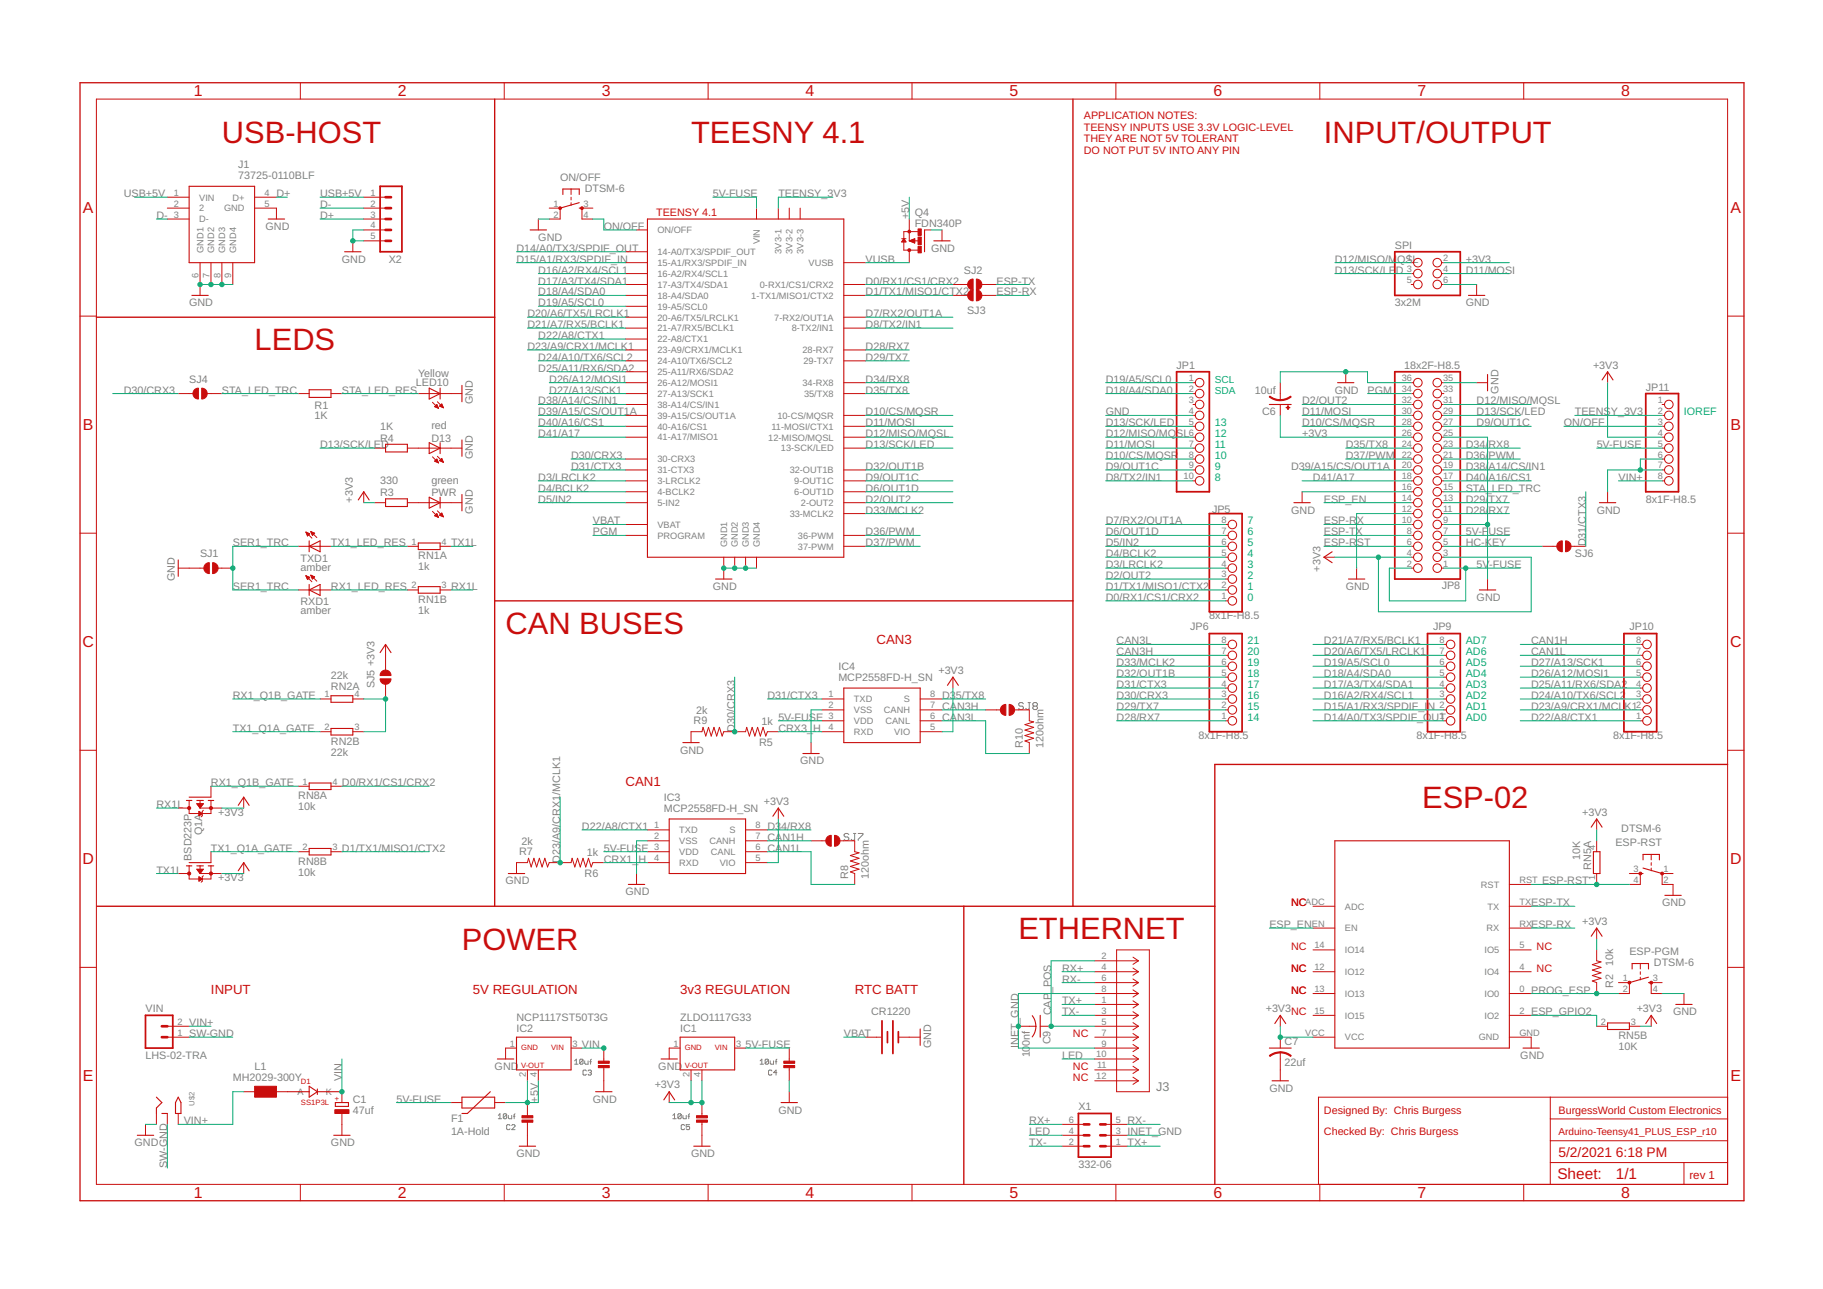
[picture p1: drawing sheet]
<svg xmlns="http://www.w3.org/2000/svg" width="594mm" height="420mm" viewBox="0 0 594 420" stroke-linecap="round" stroke-linejoin="round" font-family="sans-serif">
<defs><g id="words">
<g font-size="10.1" fill="#c90d0c">
<text x="72.3" y="46.5">USB-HOST</text>
<text x="225.2" y="46.5">TEESNY 4.1</text>
<text x="431.4" y="46.5">INPUT/OUTPUT</text>
<text x="83" y="114.1">LEDS</text>
<text x="164.8" y="206.5">CAN BUSES</text>
<text x="463.4" y="263.4">ESP-02</text>
<text x="150.5" y="309.6">POWER</text>
<text x="331.9" y="306.1">ETHERNET</text>
</g>
<g font-size="5.2" fill="#c90d0c">
<text x="63.2" y="31.4">1</text>
<text x="129.6" y="31.4">2</text>
<text x="196.1" y="31.4">3</text>
<text x="262.5" y="31.4">4</text>
<text x="329" y="31.4">5</text>
<text x="395.4" y="31.4">6</text>
<text x="461.9" y="31.4">7</text>
<text x="528.3" y="31.4">8</text>
<text x="27" y="69.5">A</text>
<text x="563.9" y="69.5">A</text>
<text x="27" y="140.2">B</text>
<text x="563.9" y="140.2">B</text>
<text x="26.9" y="211">C</text>
<text x="563.8" y="211">C</text>
<text x="26.9" y="281.8">D</text>
<text x="563.8" y="281.8">D</text>
<text x="27" y="352.5">E</text>
<text x="563.9" y="352.5">E</text>
<text x="63.2" y="390.6">1</text>
<text x="129.6" y="390.6">2</text>
<text x="196.1" y="390.6">3</text>
<text x="262.5" y="390.6">4</text>
<text x="329" y="390.6">5</text>
<text x="395.4" y="390.6">6</text>
<text x="461.9" y="390.6">7</text>
<text x="528.3" y="390.6">8</text>
</g>
<g font-size="5" fill="#c90d0c">
<text x="507.5" y="384.5">Sheet:</text>
<text x="526.5" y="384.3">1/1</text>
</g>
<g font-size="4.5" fill="#c90d0c">
<text x="507.9" y="377.2">5/2/2021</text>
<text x="526.6" y="377.2">6:18 PM</text>
</g>
<g font-size="4.3" fill="#c90d0c">
<text x="285.6" y="210.1">CAN3</text>
<text x="203.9" y="256.3">CAN1</text>
<text x="68.8" y="323.8">INPUT</text>
<text x="154.1" y="323.8">5V REGULATION</text>
<text x="221.6" y="323.8">3v3 REGULATION</text>
<text x="278.5" y="323.8">RTC BATT</text>
</g>
<text font-size="4.1" fill="#808080" x="376.8" y="355.5">J3</text>
<text font-size="3.8" fill="#c90d0c" x="550.5" y="384.3">rev 1</text>
<g font-size="3.5" fill="#c90d0c">
<text x="353.2" y="38.9">APPLICATION NOTES:</text>
<text x="353.2" y="42.6">TEENSY INPUTS USE 3.3V LOGIC-LEVEL</text>
<text x="353.2" y="46.3">THEY ARE NOT 5V TOLERANT</text>
<text x="353.2" y="50.1">DO NOT PUT 5V INTO ANY PIN</text>
<text x="213.8" y="70.3">TEENSY 4.1</text>
<text x="420.8" y="295.4">NC</text>
<text x="420.8" y="309.6">NC</text>
<text x="500.8" y="309.6">NC</text>
<text x="420.8" y="316.7">NC</text>
<text x="500.8" y="316.7">NC</text>
<text x="420.8" y="323.8">NC</text>
<text x="420.8" y="331">NC</text>
<text x="349.7" y="338.1">NC</text>
<text x="349.7" y="348.7">NC</text>
<text x="349.7" y="352.3">NC</text>
<text x="431.4" y="363">Designed By: Chris Burgess</text>
<text x="507.9" y="363">BurgessWorld Custom Electronics</text>
<text x="431.4" y="370.1">Checked By: Chris Burgess</text>
</g>
<g font-size="3.5" fill="#808080">
<text x="77.6" y="58.4">73725-0110BLF</text>
<text x="77.6" y="54.9">J1</text>
<text x="182.5" y="59">ON/OFF</text>
<text x="40.3" y="64.3">USB+5V</text>
<text x="90.1" y="64.3">D+</text>
<text x="104.3" y="64.3">USB+5V</text>
<text x="190.5" y="62.5">DTSM-6</text>
<text x="232.3" y="64.3">5V-FUSE</text>
<text x="253.6" y="64.3">TEENSY_3V3</text>
<text x="51" y="71.4">D-</text>
<text x="104.3" y="67.8">D-</text>
<text x="104.3" y="71.4">D+</text>
<text x="296.3" y="71.4" transform="rotate(-90 296.3 71.4)">+5V</text>
<text x="298.1" y="70.3">Q4</text>
<text x="86.5" y="75">GND</text>
<text x="196.8" y="75">ON/OFF</text>
<text x="298.1" y="73.9">FDN340P</text>
<text x="168.3" y="82.1">D14/A0/TX3/SPDIF_OUT</text>
<text x="175.4" y="78.5">GND</text>
<text x="303.4" y="82.1">GND</text>
<text x="454.5" y="81.2">SPI</text>
<text x="111.4" y="85.6">GND</text>
<text x="126.7" y="85.6">X2</text>
<text x="168.3" y="85.6">D15/A1/RX3/SPDIF_IN</text>
<text x="175.4" y="89.2">D16/A2/RX4/SCL1</text>
<text x="282.1" y="85.6">VUSB</text>
<text x="314.1" y="89.2">SJ2</text>
<text x="435" y="85.6">D12/MISO/M</text>
<text x="435" y="89.2">D13/SCK/LE</text>
<text x="454.9" y="89.2">D</text>
<text x="455.3" y="85.6">QSL</text>
<text x="477.7" y="85.6">+3V3</text>
<text x="477.7" y="89.2">D11/MOSI</text>
<text x="175.4" y="92.7">D17/A3/TX4/SDA1</text>
<text x="282.1" y="92.7">D0/RX1/CS1/CRX2</text>
<text x="324.8" y="92.7">ESP-TX</text>
<text x="61.6" y="99.8">GND</text>
<text x="175.4" y="99.8">D19/A5/SCL0</text>
<text x="175.4" y="96.3">D18/A4/SDA0</text>
<text x="282.1" y="96.3">D1/TX1/MISO1/CTX2</text>
<text x="324.8" y="96.3">ESP-RX</text>
<text x="454.5" y="99.8">3x2M</text>
<text x="477.7" y="99.8">GND</text>
<text x="171.9" y="103.4">D20/A6/TX5/LRCLK1</text>
<text x="171.9" y="107">D21/A7/RX5/BCLK1</text>
<text x="282.1" y="107">D8/TX2/IN1</text>
<text x="282.1" y="103.4">D7/RX2/OUT1A</text>
<text x="315.2" y="102.3">SJ3</text>
<text x="175.4" y="110.5">D22/A8/CTX1</text>
<text x="171.9" y="114.1">D23/A9/CRX1/MCLK1</text>
<text x="175.4" y="117.6">D24/A10/TX6/SCL2</text>
<text x="282.1" y="114.1">D28/RX7</text>
<text x="282.1" y="117.6">D29/TX7</text>
<text x="61.6" y="124.7">SJ4</text>
<text x="135.5" y="125.8">LED10</text>
<text x="136.2" y="122.8">Yellow</text>
<text x="175.4" y="121.2">D25/A11/RX6/SDA2</text>
<text x="179" y="124.7">D26/A12/MOSI1</text>
<text x="282.1" y="124.7">D34/RX8</text>
<text x="360.3" y="124.7">D19/A5/SCL0</text>
<text x="383.4" y="120.3">JP1</text>
<text x="457.6" y="120.1">18x2F-H8.5</text>
<text x="519.1" y="120.1">+3V3</text>
<text x="40.3" y="128.3">D30/CRX3</text>
<text x="72.3" y="128.3">STA_LED_TRC</text>
<text x="111.4" y="128.3">STA_LED_RES</text>
<text x="154.1" y="131.8" transform="rotate(-90 154.1 131.8)">GND</text>
<text x="175.4" y="131.8">D38/A14/CS/IN1</text>
<text x="179" y="128.3">D27/A13/SCK1</text>
<text x="282.1" y="128.3">D35/TX8</text>
<text x="360.3" y="128.3">D18/A4/SDA0</text>
<text x="409" y="128.5">10uf</text>
<text x="424.3" y="131.8">D2/OUT2</text>
<text x="435" y="128.3">GND</text>
<text x="445.7" y="128.3">PGM</text>
<text x="481.2" y="131.8">D12/MISO/MQSL</text>
<text x="488.3" y="128.3" transform="rotate(-90 488.3 128.3)">GND</text>
<text x="536.3" y="127.4">JP11</text>
<text x="102.5" y="136.5">1K</text>
<text x="102.5" y="133.3">R1</text>
<text x="175.4" y="135.4">D39/A15/CS/OUT1A</text>
<text x="282.1" y="135.4">D10/CS/MQSR</text>
<text x="360.3" y="135.4">GND</text>
<text x="411.3" y="135.2">C6</text>
<text x="424.3" y="135.4">D11/MOSI</text>
<text x="481.2" y="135.4">D13/SCK/LED</text>
<text x="513.2" y="135.4">TEENS</text>
<text x="524.9" y="135.4">Y_3V3</text>
<text x="123.9" y="140">1K</text>
<text x="123.9" y="144">R4</text>
<text x="140.6" y="139.8">red</text>
<text x="140.6" y="143.9">D13</text>
<text x="175.4" y="139">D40/A16/CS1</text>
<text x="175.4" y="142.5">D41/A17</text>
<text x="282.1" y="139">D11/MOSI</text>
<text x="282.1" y="142.5">D12/MISO/MQSL</text>
<text x="360.3" y="142.5">D12/MISO/MQSL</text>
<text x="360.3" y="139">D13/SCK/LED</text>
<text x="424.3" y="142.5">+3V3</text>
<text x="424.3" y="139">D10/CS/MQSR</text>
<text x="481.2" y="139">D9/OUT1C</text>
<text x="509.7" y="139">ON/OFF</text>
<text x="104.3" y="146.1">D13/SCK/LED</text>
<text x="154.1" y="149.6" transform="rotate(-90 154.1 149.6)">GND</text>
<text x="186.1" y="149.6">D30/CRX3</text>
<text x="282.1" y="146.1">D13/SCK/LED</text>
<text x="360.3" y="146.1">D11/MOSI</text>
<text x="360.3" y="149.6">D10/CS/MQSR</text>
<text x="438.5" y="146.1">D35/TX8</text>
<text x="438.5" y="149.6">D37/PWM</text>
<text x="477.7" y="146.1">D34/</text>
<text x="477.7" y="149.6">D36/</text>
<text x="485.1" y="146.1">RX8</text>
<text x="485.1" y="149.6">PWM</text>
<text x="520.3" y="146.1">5V-FUSE</text>
<text x="186.1" y="153.2">D31/CTX3</text>
<text x="282.1" y="153.2">D32/OUT1B</text>
<text x="360.3" y="153.2">D9/OUT1C</text>
<text x="420.8" y="153.2">D39/A15/CS/OUT1A</text>
<text x="477.7" y="153.2">D38/</text>
<text x="485.1" y="153.2">A14/CS/IN1</text>
<text x="123.9" y="157.8">330</text>
<text x="123.9" y="161.7">R3</text>
<text x="140.6" y="157.6">green</text>
<text x="140.6" y="161.7">PWR</text>
<text x="175.4" y="156.7">D3/LRCLK2</text>
<text x="175.4" y="160.3">D4/BCLK2</text>
<text x="282.1" y="156.7">D9/OUT1C</text>
<text x="282.1" y="160.3">D6/OUT1D</text>
<text x="360.3" y="156.7">D8/TX2/IN1</text>
<text x="427.9" y="156.7">D41/A17</text>
<text x="477.7" y="160.3">STA_LED_TRC</text>
<text x="477.7" y="156.7">D40/</text>
<text x="485.1" y="156.7">A16/CS1</text>
<text x="527.4" y="156.7">VIN+</text>
<text x="115" y="163.8" transform="rotate(-90 115 163.8)">+3V3</text>
<text x="154.1" y="167.4" transform="rotate(-90 154.1 167.4)">GND</text>
<text x="175.4" y="163.8">D5/IN2</text>
<text x="282.1" y="163.8">D2/OUT2</text>
<text x="282.1" y="167.4">D33/MCLK2</text>
<text x="395" y="167.2">JP5</text>
<text x="420.8" y="167.4">GND</text>
<text x="431.4" y="163.8">ESP_EN</text>
<text x="477.7" y="167.4">D28/</text>
<text x="477.7" y="163.8">D29/</text>
<text x="485.1" y="167.4">RX7</text>
<text x="485.1" y="163.8">TX7</text>
<text x="520.3" y="167.4">GND</text>
<text x="536.3" y="163.8">8x1F-H8.5</text>
<text x="193.2" y="171">VBAT</text>
<text x="360.3" y="171">D7/RX2/OUT1A</text>
<text x="431.4" y="171">ESP-R</text>
<text x="442.2" y="171">X</text>
<text x="75.9" y="178.1">SER1_TRC</text>
<text x="107.9" y="178.1">TX1_LED_RES</text>
<text x="147" y="178.1">TX1L</text>
<text x="193.2" y="174.5">PGM</text>
<text x="282.1" y="174.5">D36/PWM</text>
<text x="282.1" y="178.1">D37/PWM</text>
<text x="360.3" y="174.5">D6/OUT1D</text>
<text x="360.3" y="178.1">D5/IN2</text>
<text x="431.4" y="174.5">ESP-TX</text>
<text x="431.4" y="178.1">ESP-R</text>
<text x="442.2" y="178.1">ST</text>
<text x="477.7" y="178.1">HC-KEY</text>
<text x="477.7" y="174.5">5V-F</text>
<text x="485.1" y="174.5">USE</text>
<text x="516.8" y="178.1" transform="rotate(-90 516.8 178.1)">D31/CTX3</text>
<text x="65.2" y="181.6">SJ1</text>
<text x="97.9" y="183">TXD1</text>
<text x="136.3" y="185.9">1k</text>
<text x="136.3" y="182.3">RN1A</text>
<text x="360.3" y="185.2">D3/LRCLK2</text>
<text x="360.3" y="181.6">D4/BCLK2</text>
<text x="481.2" y="185.2">5V</text>
<text x="485.3" y="185.2">-FUSE</text>
<text x="513.2" y="181.6">SJ6</text>
<text x="57" y="189.4" transform="rotate(-90 57 189.4)">GND</text>
<text x="97.9" y="186.1">amber</text>
<text x="360.3" y="188.7">D2/OUT2</text>
<text x="430.4" y="186.4" transform="rotate(-90 430.4 186.4)">+3V3</text>
<text x="75.9" y="192.3">SER1_TRC</text>
<text x="97.9" y="197.3">RXD1</text>
<text x="107.9" y="192.3">RX1_LED_RES</text>
<text x="136.3" y="196.6">RN1B</text>
<text x="147" y="192.3">RX1L</text>
<text x="232.3" y="192.3">GND</text>
<text x="360.3" y="195.8">D0/RX1/CS1/CRX2</text>
<text x="360.3" y="192.3">D1/TX1/MISO1/CTX2</text>
<text x="438.5" y="192.3">GND</text>
<text x="469.8" y="192.1">JP8</text>
<text x="481.2" y="195.8">GND</text>
<text x="97.9" y="200.3">amber</text>
<text x="136.3" y="200.1">1k</text>
<text x="394.1" y="201.9">8x1F-H8.5</text>
<text x="387.9" y="205.5">JP6</text>
<text x="467" y="205.5">JP9</text>
<text x="531" y="205.5">JP10</text>
<text x="363.9" y="213.6">CAN3H</text>
<text x="363.9" y="210.1">CAN3L</text>
<text x="431.4" y="213.6">D20/A6/TX5/LRCLK1</text>
<text x="431.4" y="210.1">D21/A7/RX5/BCLK1</text>
<text x="499" y="210.1">CAN1H</text>
<text x="499" y="213.6">CAN1L</text>
<text x="107.9" y="221.4">22k</text>
<text x="273.2" y="222">MCP2558FD-H_SN</text>
<text x="273.2" y="218.4">IC4</text>
<text x="305.8" y="219.7">+3V3</text>
<text x="363.9" y="220.7">D32/OUT1B</text>
<text x="363.9" y="217.2">D33/MCLK2</text>
<text x="431.4" y="217.2">D19/A5/SCL0</text>
<text x="431.4" y="220.7">D18/A4/SDA0</text>
<text x="499" y="217.2">D27/A13/SCK1</text>
<text x="499" y="220.7">D26/A12/MOSI1</text>
<text x="75.9" y="227.8">RX1_Q1B_GATE</text>
<text x="107.9" y="225">RN2A</text>
<text x="122.1" y="224.3" transform="rotate(-90 122.1 224.3)">SJ5 +3V3</text>
<text x="250.1" y="227.8">D31/CTX3</text>
<text x="307" y="227.8">D3</text>
<text x="311.5" y="227.8">5/TX8</text>
<text x="363.9" y="227.8">D30/CRX3</text>
<text x="363.9" y="224.3">D31/CTX3</text>
<text x="431.4" y="227.8">D16/A2/RX4/SCL1</text>
<text x="431.4" y="224.3">D17/A3/TX4/SDA1</text>
<text x="499" y="227.8">D24/A10/TX6/SCL2</text>
<text x="499" y="224.3">D25/A11/RX6/SDA2</text>
<text x="226.8" y="232.8">2k</text>
<text x="307" y="231.4">CAN3H</text>
<text x="363.9" y="231.4">D29/TX7</text>
<text x="431.4" y="231.4">D15/A1/RX3/SPDIF_IN</text>
<text x="499" y="231.4">D23/A9/CRX1/MCL</text>
<text x="529.4" y="231.4">K1</text>
<text x="75.9" y="238.5">TX1_Q1A_GATE</text>
<text x="226" y="236">R9</text>
<text x="239.4" y="238.5" transform="rotate(-90 239.4 238.5)">D30/CRX3</text>
<text x="248.2" y="236.4">1k</text>
<text x="253.6" y="235">5V-FUSE</text>
<text x="253.6" y="238.5">CRX3_</text>
<text x="265" y="238.5">H</text>
<text x="307" y="235">CAN3L</text>
<text x="363.9" y="235">D28/RX7</text>
<text x="431.4" y="235">D14/A0/TX3/SPDIF_OUT</text>
<text x="499" y="235">D22/A8/CTX1</text>
<text x="107.9" y="242.8">RN2B</text>
<text x="221.6" y="245.6">GND</text>
<text x="247.4" y="243.1">R5</text>
<text x="333.3" y="243.8" transform="rotate(-90 333.3 243.8)">R10</text>
<text x="340" y="243.8" transform="rotate(-90 340 243.8)">120ohm</text>
<text x="390.5" y="241">8x1F-H8.5</text>
<text x="461.7" y="241">8x1F-H8.5</text>
<text x="525.7" y="241">8x1F-H8.5</text>
<text x="107.9" y="246.3">22k</text>
<text x="260.8" y="249.2">GND</text>
<text x="68.8" y="256.3">RX1_Q1B_GATE</text>
<text x="111.4" y="256.3">D0/RX1/CS1/CRX2</text>
<text x="51" y="263.4">RX1L</text>
<text x="97.2" y="260.6">RN8A</text>
<text x="216.3" y="261.1">IC3</text>
<text x="248.9" y="262.3">+3V3</text>
<text x="71.1" y="265.9">+3V3</text>
<text x="97.2" y="264.1">10k</text>
<text x="216.3" y="264.6">MCP2558FD-H_SN</text>
<text x="515.6" y="265.9">+3V3</text>
<text x="65.9" y="272.2" transform="rotate(-90 65.9 272.2)">Q1A</text>
<text x="169.9" y="275.5">2k</text>
<text x="189.6" y="270.5">D22/A8/CTX1</text>
<text x="250.1" y="270.5">D3</text>
<text x="250.1" y="274.1">CAN1H</text>
<text x="254.6" y="270.5">4/RX8</text>
<text x="526.4" y="275.8">ESP-RST</text>
<text x="528.3" y="271.2">DTSM-6</text>
<text x="62.4" y="280.6" transform="rotate(-90 62.4 280.6)">BSD223P</text>
<text x="68.8" y="277.6">TX1_Q1A_GATE</text>
<text x="97.2" y="281.9">RN8B</text>
<text x="111.4" y="277.6">D1/TX1/MISO1/CTX2</text>
<text x="169.2" y="278.7">R7</text>
<text x="182.5" y="281.2" transform="rotate(-90 182.5 281.2)">D23/A9/CRX1/MCLK1</text>
<text x="191.3" y="279.1">1k</text>
<text x="196.8" y="277.6">5V-FUSE</text>
<text x="196.8" y="281.2">CRX1_</text>
<text x="208.1" y="281.2">H</text>
<text x="250.1" y="277.6">CAN1L</text>
<text x="515" y="280.3" transform="rotate(-90 515 280.3)">10K</text>
<text x="51" y="284.7">TX1L</text>
<text x="71.1" y="287.2">+3V3</text>
<text x="97.2" y="285.4">10k</text>
<text x="190.5" y="285.8">R6</text>
<text x="276.4" y="286.5" transform="rotate(-90 276.4 286.5)">R8</text>
<text x="283.2" y="286.5" transform="rotate(-90 283.2 286.5)">120ohm</text>
<text x="518.6" y="283.4" transform="rotate(-90 518.6 283.4)">RN5A</text>
<text x="164.8" y="288.3">GND</text>
<text x="203.9" y="291.8">GND</text>
<text x="502.5" y="288.3">ESP-RST</text>
<text x="499" y="295.4">ESP-TX</text>
<text x="541.7" y="295.4">GND</text>
<text x="413.7" y="302.5">ESP_EN</text>
<text x="499" y="302.5">ESP-RX</text>
<text x="515.6" y="301.5">+3V3</text>
<text x="531" y="311.4">ESP-PGM</text>
<text x="346.1" y="316.7">RX+</text>
<text x="525.7" y="315" transform="rotate(-90 525.7 315)">10k</text>
<text x="539" y="315">DTSM-6</text>
<text x="342.5" y="323.7" transform="rotate(-90 342.5 323.7)">_POS</text>
<text x="346.1" y="320.3">RX-</text>
<text x="499" y="323.8">PROG_ESP</text>
<text x="525.7" y="322.1" transform="rotate(-90 525.7 322.1)">R2</text>
<text x="47.4" y="329.9">VIN</text>
<text x="346.1" y="327.4">TX+</text>
<text x="412.5" y="329.9">+3V3</text>
<text x="533.4" y="329.9">+3V3</text>
<text x="61.6" y="334.5">VIN+</text>
<text x="168.3" y="332.7">NCP1117ST50T3G</text>
<text x="221.6" y="332.7">ZLDO1117G33</text>
<text x="283.9" y="331">CR1220</text>
<text x="342.5" y="331" transform="rotate(-90 342.5 331)">CAP</text>
<text x="346.1" y="331">TX-</text>
<text x="499" y="331">ESP_GPIO2</text>
<text x="545.2" y="331">GND</text>
<text x="61.6" y="338.1">SW-GND</text>
<text x="168.3" y="336.3">IC2</text>
<text x="189.6" y="341.6">VIN</text>
<text x="221.6" y="336.3">IC1</text>
<text x="243" y="341.6">5V-FUSE</text>
<text x="275" y="338.1">VBAT</text>
<text x="303.4" y="341.6" transform="rotate(-90 303.4 341.6)">GND</text>
<text x="331.9" y="341.6" transform="rotate(-90 331.9 341.6)">INET_GND</text>
<text x="335.6" y="340.8" transform="rotate(-90 335.6 340.8)">0nf</text>
<text x="342.4" y="340.4" transform="rotate(-90 342.4 340.4)">C9</text>
<text x="418.6" y="340.7">C7</text>
<text x="527.4" y="338.8">RN5B</text>
<text x="47.4" y="345.2">LHS-02-TRA</text>
<text x="335.6" y="344.7" transform="rotate(-90 335.6 344.7)">10</text>
<text x="346.1" y="345.2">LED</text>
<text x="418.6" y="347.5">22uf</text>
<text x="495.4" y="345.2">GND</text>
<text x="527.4" y="342.3">10K</text>
<text x="75.9" y="352.3">MH2029-300Y</text>
<text x="83" y="348.7">L1</text>
<text x="111.4" y="352.3" transform="rotate(-90 111.4 352.3)">VIN</text>
<text x="161.2" y="348.7">GND</text>
<text x="214.5" y="348.7">GND</text>
<text x="115" y="359.4">C1</text>
<text x="129.2" y="359.4">5V-FUSE</text>
<text x="175.4" y="359.4" transform="rotate(-90 175.4 359.4)">+5V</text>
<text x="193.2" y="359.4">GND</text>
<text x="213.3" y="354.8">+3V3</text>
<text x="413.7" y="355.8">GND</text>
<text x="115" y="363">47uf</text>
<text x="147" y="365.8">F1</text>
<text x="253.6" y="363">GND</text>
<text x="351.4" y="361.9">X1</text>
<text x="59.9" y="366.5">VIN+</text>
<text x="147" y="370.1">1A-Hold</text>
<text x="335.4" y="366.5">RX+</text>
<text x="335.4" y="370.1">LED</text>
<text x="367.4" y="370.1">INET_GND</text>
<text x="367.4" y="366.5">RX-</text>
<text x="43.9" y="373.6">GND</text>
<text x="107.9" y="373.6">GND</text>
<text x="168.3" y="377.2">GND</text>
<text x="225.2" y="377.2">GND</text>
<text x="335.4" y="373.6">TX-</text>
<text x="367.4" y="373.6">TX+</text>
<text x="54.5" y="380.7" transform="rotate(-90 54.5 380.7)">SW-GND</text>
<text x="351.4" y="380.7">332-06</text>
</g>
<g font-size="3.5" fill="#0dab76">
<text x="548.8" y="135.4">IOREF</text>
<text x="395.9" y="142.5">12</text>
<text x="395.9" y="139">13</text>
<text x="395.9" y="149.6">10</text>
<text x="395.9" y="146.1">11</text>
<text x="395.9" y="153.2">9</text>
<text x="395.9" y="156.7">8</text>
<text x="406.5" y="171">7</text>
<text x="406.5" y="178.1">5</text>
<text x="406.5" y="174.5">6</text>
<text x="406.5" y="185.2">3</text>
<text x="406.5" y="181.6">4</text>
<text x="406.5" y="188.7">2</text>
<text x="406.5" y="195.8">0</text>
<text x="406.5" y="192.3">1</text>
<text x="406.5" y="213.6">20</text>
<text x="406.5" y="210.1">21</text>
<text x="477.7" y="213.6">AD6</text>
<text x="477.7" y="210.1">AD7</text>
<text x="406.5" y="220.7">18</text>
<text x="406.5" y="217.2">19</text>
<text x="477.7" y="220.7">AD4</text>
<text x="477.7" y="217.2">AD5</text>
<text x="406.5" y="227.8">16</text>
<text x="406.5" y="224.3">17</text>
<text x="477.7" y="227.8">AD2</text>
<text x="477.7" y="224.3">AD3</text>
<text x="406.5" y="231.4">15</text>
<text x="477.7" y="231.4">AD1</text>
<text x="406.5" y="235">14</text>
<text x="477.7" y="235">AD0</text>
</g>
<g font-size="3.3" fill="#0dab76">
<text x="395.9" y="124.7">SCL</text>
<text x="395.9" y="128.3">SDA</text>
</g>
<text font-size="3.3" fill="#c90d0c" x="507.9" y="370.1">Arduino-Teensy41_PLUS_ESP_r10</text>
<g font-size="3" fill="#808080">
<text x="56.7" y="63.8">1</text>
<text x="64.9" y="65.4">VIN</text>
<text x="75.8" y="65.4">D+</text>
<text x="86.2" y="63.8">4</text>
<text x="120.7" y="63.8">1</text>
<text x="56.7" y="67.4">2</text>
<text x="56.7" y="70.9">3</text>
<text x="64.9" y="68.9">2</text>
<text x="73" y="68.9">GND</text>
<text x="86.2" y="67.4">5</text>
<text x="120.7" y="67.4">2</text>
<text x="120.7" y="70.9">3</text>
<text x="180.4" y="67.4">1</text>
<text x="180.4" y="70.9">2</text>
<text x="190.1" y="67.4">3</text>
<text x="190.1" y="70.9">4</text>
<text x="64.9" y="72.5">D-</text>
<text x="120.7" y="74.5">4</text>
<text x="214.3" y="76">ON/OFF</text>
<text x="66.3" y="82.4" transform="rotate(-90 66.3 82.4)">GND1</text>
<text x="69.8" y="82.4" transform="rotate(-90 69.8 82.4)">GND2</text>
<text x="73.4" y="82.4" transform="rotate(-90 73.4 82.4)">GND3</text>
<text x="76.9" y="82.4" transform="rotate(-90 76.9 82.4)">GND4</text>
<text x="120.7" y="78">5</text>
<text x="214.3" y="83.1">14-A0/TX3/SPDIF_OUT</text>
<text x="247.6" y="79.7" transform="rotate(-90 247.6 79.7)">VIN</text>
<text x="254.7" y="82.7" transform="rotate(-90 254.7 82.7)">3V3-1</text>
<text x="258.3" y="82.7" transform="rotate(-90 258.3 82.7)">3V3-2</text>
<text x="261.8" y="82.7" transform="rotate(-90 261.8 82.7)">3V3-3</text>
<text x="214.3" y="86.7">15-A1/RX3/SPDIF_IN</text>
<text x="263.5" y="86.7">VUSB</text>
<text x="458.5" y="85.1">1</text>
<text x="458.5" y="88.7">3</text>
<text x="470.3" y="85.1">2</text>
<text x="470.3" y="88.7">4</text>
<text x="64.7" y="90.6" transform="rotate(-90 64.7 90.6)">6</text>
<text x="68.3" y="90.6" transform="rotate(-90 68.3 90.6)">7</text>
<text x="71.8" y="90.6" transform="rotate(-90 71.8 90.6)">8</text>
<text x="75.4" y="90.6" transform="rotate(-90 75.4 90.6)">9</text>
<text x="214.3" y="90.2">16-A2/RX4/SCL1</text>
<text x="214.3" y="93.8">17-A3/TX4/SDA1</text>
<text x="247.6" y="93.8">0-RX1/CS1/CRX2</text>
<text x="458.5" y="92.2">5</text>
<text x="470.3" y="92.2">6</text>
<text x="214.3" y="97.4">18-A4/SDA0</text>
<text x="214.3" y="100.9">19-A5/SCL0</text>
<text x="244.8" y="97.4">1-TX1/MISO1/CTX2</text>
<text x="214.3" y="104.5">20-A6/TX5/LRCLK1</text>
<text x="252.3" y="104.5">7-RX2/OUT1A</text>
<text x="214.3" y="108">21-A7/RX5/BCLK1</text>
<text x="214.3" y="111.6">22-A8/CTX1</text>
<text x="258" y="108">8-TX2/IN1</text>
<text x="214.3" y="115.1">23-A9/CRX1/MCLK1</text>
<text x="214.3" y="118.7">24-A10/TX6/SCL2</text>
<text x="261.5" y="115.1">28-RX7</text>
<text x="261.8" y="118.7">29-TX7</text>
<text x="214.3" y="122.2">25-A11/RX6/SDA2</text>
<text x="214.3" y="125.8">26-A12/MOSI1</text>
<text x="261.5" y="125.8">34-RX8</text>
<text x="387.4" y="124.2">1</text>
<text x="456.8" y="124.2">36</text>
<text x="470.3" y="124.2">35</text>
<text x="214.3" y="129.4">27-A13/SCK1</text>
<text x="262" y="129.4">35/TX8</text>
<text x="387.4" y="127.8">2</text>
<text x="387.4" y="131.3">3</text>
<text x="456.8" y="131.3">32</text>
<text x="456.8" y="127.8">34</text>
<text x="470.3" y="131.3">31</text>
<text x="470.3" y="127.8">33</text>
<text x="540.3" y="131.3">1</text>
<text x="214.3" y="132.9">38-A14/CS/IN1</text>
<text x="214.3" y="136.5">39-A15/CS/OUT1A</text>
<text x="253.3" y="136.5">10-CS/MQSR</text>
<text x="387.4" y="134.9">4</text>
<text x="456.8" y="134.9">30</text>
<text x="470.3" y="134.9">29</text>
<text x="540.3" y="134.9">2</text>
<text x="214.3" y="140">40-A16/CS1</text>
<text x="214.3" y="143.6">41-A17/MISO1</text>
<text x="250.4" y="143.6">12-MISO/MQSL</text>
<text x="251.4" y="140">11-MOSI/CTX1</text>
<text x="387.4" y="138.5">5</text>
<text x="387.4" y="142">6</text>
<text x="456.8" y="142">26</text>
<text x="456.8" y="138.5">28</text>
<text x="470.3" y="142">25</text>
<text x="470.3" y="138.5">27</text>
<text x="540.3" y="138.5">3</text>
<text x="540.3" y="142">4</text>
<text x="254.5" y="147.1">13-SCK/LED</text>
<text x="387.4" y="145.6">7</text>
<text x="387.4" y="149.1">8</text>
<text x="456.8" y="149.1">22</text>
<text x="456.8" y="145.6">24</text>
<text x="470.3" y="149.1">21</text>
<text x="470.3" y="145.6">23</text>
<text x="540.3" y="145.6">5</text>
<text x="540.3" y="149.1">6</text>
<text x="214.3" y="150.7">30-CRX3</text>
<text x="214.3" y="154.2">31-CTX3</text>
<text x="257.3" y="154.3">32-OUT1B</text>
<text x="387.4" y="152.7">9</text>
<text x="456.8" y="152.7">20</text>
<text x="470.3" y="152.7">19</text>
<text x="540.3" y="152.7">7</text>
<text x="214.3" y="157.8">3-LRCLK2</text>
<text x="214.3" y="161.4">4-BCLK2</text>
<text x="258.8" y="161.4">6-OUT1D</text>
<text x="258.8" y="157.8">9-OUT1C</text>
<text x="385.7" y="156.2">10</text>
<text x="456.8" y="159.8">16</text>
<text x="456.8" y="156.2">18</text>
<text x="470.3" y="159.8">15</text>
<text x="470.3" y="156.2">17</text>
<text x="540.3" y="156.2">8</text>
<text x="214.3" y="164.9">5-IN2</text>
<text x="261" y="164.9">2-OUT2</text>
<text x="456.8" y="166.9">12</text>
<text x="456.8" y="163.3">14</text>
<text x="470.3" y="166.9">11</text>
<text x="470.3" y="163.3">13</text>
<text x="214.3" y="172">VBAT</text>
<text x="257.3" y="168.5">33-MCLK2</text>
<text x="398" y="170.5">8</text>
<text x="456.8" y="170.5">10</text>
<text x="470.3" y="170.5">9</text>
<text x="134.1" y="177.6">1</text>
<text x="143.9" y="177.6">4</text>
<text x="214.3" y="175.6">PROGRAM</text>
<text x="236.9" y="178.4" transform="rotate(-90 236.9 178.4)">GND1</text>
<text x="240.5" y="178.4" transform="rotate(-90 240.5 178.4)">GND2</text>
<text x="244" y="178.4" transform="rotate(-90 244 178.4)">GND3</text>
<text x="247.6" y="178.4" transform="rotate(-90 247.6 178.4)">GND4</text>
<text x="260" y="175.6">36-PWM</text>
<text x="260" y="179.1">37-PWM</text>
<text x="398" y="177.6">6</text>
<text x="398" y="174">7</text>
<text x="458.5" y="177.6">6</text>
<text x="458.5" y="174">8</text>
<text x="470.3" y="177.6">5</text>
<text x="470.3" y="174">7</text>
<text x="398" y="184.7">4</text>
<text x="398" y="181.1">5</text>
<text x="458.5" y="184.7">2</text>
<text x="458.5" y="181.1">4</text>
<text x="470.3" y="184.7">1</text>
<text x="470.3" y="181.1">3</text>
<text x="134.1" y="191.8">2</text>
<text x="143.9" y="191.8">3</text>
<text x="398" y="191.8">2</text>
<text x="398" y="188.2">3</text>
<text x="398" y="195.3">1</text>
<text x="398" y="209.6">8</text>
<text x="469.2" y="209.6">8</text>
<text x="533.2" y="209.6">8</text>
<text x="398" y="213.1">7</text>
<text x="469.2" y="213.1">7</text>
<text x="533.2" y="213.1">7</text>
<text x="398" y="220.2">5</text>
<text x="398" y="216.7">6</text>
<text x="469.2" y="220.2">5</text>
<text x="469.2" y="216.7">6</text>
<text x="533.2" y="220.2">5</text>
<text x="533.2" y="216.7">6</text>
<text x="105.7" y="227.3">1</text>
<text x="115.5" y="227.3">4</text>
<text x="270" y="227.3">1</text>
<text x="303.1" y="227.3">8</text>
<text x="398" y="227.3">3</text>
<text x="398" y="223.8">4</text>
<text x="469.2" y="227.3">3</text>
<text x="469.2" y="223.8">4</text>
<text x="533.2" y="227.3">3</text>
<text x="533.2" y="223.8">4</text>
<text x="270" y="230.9">2</text>
<text x="278.3" y="228.9">TXD</text>
<text x="278.3" y="232.5">VSS</text>
<text x="288" y="232.5">CANH</text>
<text x="294.6" y="228.9">S</text>
<text x="303.1" y="230.9">7</text>
<text x="398" y="230.9">2</text>
<text x="469.2" y="230.9">2</text>
<text x="533.2" y="230.9">2</text>
<text x="105.7" y="238">2</text>
<text x="115.5" y="238">3</text>
<text x="270" y="234.5">3</text>
<text x="270" y="238">4</text>
<text x="278.3" y="236">VDD</text>
<text x="278.3" y="239.6">RXD</text>
<text x="288.6" y="236">CANL</text>
<text x="291.4" y="239.6">VIO</text>
<text x="303.1" y="234.5">6</text>
<text x="303.1" y="238">5</text>
<text x="398" y="234.5">1</text>
<text x="469.2" y="234.5">1</text>
<text x="533.2" y="234.5">1</text>
<text x="98.6" y="255.8">1</text>
<text x="108.4" y="255.8">4</text>
<text x="213.1" y="270">1</text>
<text x="213.1" y="273.6">2</text>
<text x="221.4" y="271.6">TXD</text>
<text x="221.4" y="275.1">VSS</text>
<text x="231.2" y="275.1">CANH</text>
<text x="237.7" y="271.6">S</text>
<text x="246.3" y="270">8</text>
<text x="246.3" y="273.6">7</text>
<text x="98.6" y="277.1">2</text>
<text x="108.4" y="277.1">3</text>
<text x="213.1" y="277.1">3</text>
<text x="213.1" y="280.7">4</text>
<text x="221.4" y="278.7">VDD</text>
<text x="231.7" y="278.7">CANL</text>
<text x="246.3" y="277.1">6</text>
<text x="246.3" y="280.7">5</text>
<text x="519.8" y="277.1" transform="rotate(-90 519.8 277.1)">4</text>
<text x="221.4" y="282.2">RXD</text>
<text x="234.5" y="282.2">VIO</text>
<text x="495.1" y="287.8">RST</text>
<text x="519.8" y="286.9" transform="rotate(-90 519.8 286.9)">1</text>
<text x="532.4" y="284.2">3</text>
<text x="532.4" y="287.8">4</text>
<text x="542.2" y="284.2">1</text>
<text x="542.2" y="287.8">2</text>
<text x="482.6" y="289.4">RST</text>
<text x="425.3" y="294.9">ADC</text>
<text x="438.3" y="296.5">ADC</text>
<text x="484.8" y="296.5">TX</text>
<text x="495.1" y="294.9">TX</text>
<text x="427.5" y="302">EN</text>
<text x="438.3" y="303.6">EN</text>
<text x="484.4" y="303.6">RX</text>
<text x="495.1" y="302">RX</text>
<text x="428.4" y="309.1">14</text>
<text x="438.3" y="310.7">IO14</text>
<text x="483.8" y="310.7">IO5</text>
<text x="495.1" y="309.1">5</text>
<text x="358.9" y="312.7">2</text>
<text x="358.9" y="316.2">4</text>
<text x="428.4" y="316.2">12</text>
<text x="438.3" y="317.8">IO12</text>
<text x="483.8" y="317.8">IO4</text>
<text x="495.1" y="316.2">4</text>
<text x="358.9" y="319.8">6</text>
<text x="358.9" y="323.3">8</text>
<text x="428.4" y="323.3">13</text>
<text x="495.1" y="323.3">0</text>
<text x="528.8" y="319.8">1</text>
<text x="528.8" y="323.3">2</text>
<text x="538.6" y="319.8">3</text>
<text x="538.6" y="323.3">4</text>
<text x="358.9" y="326.9">1</text>
<text x="438.3" y="324.9">IO13</text>
<text x="483.8" y="324.9">IO0</text>
<text x="57.8" y="334">2</text>
<text x="358.9" y="330.5">3</text>
<text x="358.9" y="334">5</text>
<text x="428.4" y="330.5">15</text>
<text x="438.3" y="332">IO15</text>
<text x="483.8" y="332">IO2</text>
<text x="495.1" y="330.5">2</text>
<text x="521.7" y="334">2</text>
<text x="531.5" y="334">3</text>
<text x="57.8" y="337.6">1</text>
<text x="166.1" y="341.1">1</text>
<text x="186.6" y="341.1">3</text>
<text x="219.5" y="341.1">1</text>
<text x="239.9" y="341.1">3</text>
<text x="358.9" y="337.6">7</text>
<text x="358.9" y="341.1">9</text>
<text x="425.3" y="337.6">VCC</text>
<text x="438.3" y="339.1">VCC</text>
<text x="481.9" y="339.1">GND</text>
<text x="495.1" y="337.6">GND</text>
<text x="357.3" y="344.7">10</text>
<text x="171.4" y="350.9" transform="rotate(-90 171.4 350.9)">2</text>
<text x="174.9" y="350.9" transform="rotate(-90 174.9 350.9)">4</text>
<text x="224.7" y="350.9" transform="rotate(-90 224.7 350.9)">2</text>
<text x="228.3" y="350.9" transform="rotate(-90 228.3 350.9)">4</text>
<text x="357.3" y="351.8">12</text>
<text x="357.5" y="348.2">11</text>
<text x="96.9" y="356.9">A</text>
<text x="106.1" y="356.9">K</text>
<text x="348.3" y="369.6">4</text>
<text x="348.3" y="366">6</text>
<text x="363.6" y="369.6">3</text>
<text x="363.6" y="366">5</text>
<text x="348.3" y="373.1">2</text>
<text x="363.6" y="373.1">1</text>
</g>
<g font-size="2.5" fill="#c90d0c">
<text x="169.8" y="348">V-OUT</text>
<text x="169.8" y="342.4">GND</text>
<text x="179.6" y="342.4">VIN</text>
<text x="223.2" y="348">V-OUT</text>
<text x="223.2" y="342.4">GND</text>
<text x="233" y="342.4">VIN</text>
<text x="98.1" y="353.2">D1</text>
<text x="110.6" y="358.8" transform="rotate(-90 110.6 358.8)">+</text>
<text x="98.1" y="360.3">SS1P3L</text>
</g>
<text font-size="2.5" fill="#808080" x="63.4" y="360.4" transform="rotate(-90 63.4 360.4)">U$2</text>
</g></defs>
<g fill="none" stroke="#808080" stroke-width=".33">
<path d="M333.5 229.4l-.4-.4h-.7l-.4 .4v.4l.4 .4h.7l.4 .3v.4l-.4 .4h-.7l-.4-.4M335 229h.8M335.4 229v1.9l-.4 .4h-.4l-.3-.4M337 230.2l-.4-.4v-.4l.4-.4h.7l.4 .4v.4l-.4 .4M337 230.2h.7M337 230.2l-.4 .3v.4l.4 .4h.7l.4-.4v-.4l-.4-.3M276.6 272.1l-.4-.4h-.7l-.4 .4v.3l.4 .4h.7l.4 .4v.4l-.4 .4h-.7l-.4-.4M278.1 271.7h.8M278.5 271.7v1.9l-.4 .4h-.4l-.3-.4M279.7 271.7h1.5v.4l-1.5 1.5v.4M187.3 345.8l.5-.6v1.7M187.3 346.9h1.1"/>
<path d="M190 345.5v1.1l-.3 .3h-.5l-.3-.3M190 345.5l-.3-.3h-.5l-.3 .3v1.1M190 345.5l-1.1 1.1M190.5 345.8v.8l.3 .3h.8v-1.1M191.1 349.1l-.3-.3h-.5l-.3 .3v1.1l.3 .2h.5l.3-.2M191.6 349.1l.3-.3h.5l.3 .3-.3 .5M192.2 346.1h.5M192.2 349.6h.2M192.4 349.6l.3 .3-.3 .5h-.5l-.3-.2M192.7 345.2l-.3 .3v1.4M247.7 346.9h1.1M247.7 345.8l.6-.6v1.7"/>
<path d="M250.4 345.5v1.1l-.2 .3h-.6l-.3-.3M250.4 345.5l-.2-.3h-.6l-.3 .3v1.1M250.4 345.5l-1.1 1.1M251 345.8v.8l.3 .3h.8v-1.1M251.5 349.1l-.2-.3h-.6l-.3 .3v1.1l.3 .2h.6l.2-.2M252.6 346.1h.6M253.2 345.2l-.3 .3v1.4M253.2 349.6h-1.1l.8-.8v1.6M162.4 363.6l.5-.6v1.7M162.4 364.7h1.1M165.1 363.3v1.1l-.3 .3h-.5l-.3-.3M165.1 363.3l-.3-.3h-.5l-.3 .3v1.1"/>
<path d="M165.1 363.3l-1.1 1.1M165.7 363.6v.8l.2 .3h.9v-1.1M166.2 366.9l-.3-.3h-.5l-.3 .3v1l.3 .3h.5l.3-.3M166.8 366.9l.2-.3h.6l.2 .3v.2l-1 1.1h1M167.3 363.8h.5M167.8 363l-.2 .3v1.4M219.3 364.7h1.1M219.3 363.6l.5-.6v1.7M222 363.3v1.1l-.3 .3h-.5l-.3-.3M222 363.3l-.3-.3h-.5l-.3 .3v1.1M222 363.3l-1.1 1.1M222.5 363.6v.8l.3 .3h.8v-1.1"/>
<path d="M223.1 366.9l-.3-.3h-.5l-.3 .3v1l.3 .3h.5l.3-.3M224.2 363.8h.5M224.7 366.6h-1.1v.8l.6-.3 .5 .3v.5l-.2 .3h-.6l-.3-.3M224.7 363l-.2 .3v1.4"/>
</g>
<path d="M161.2 32.3v263.1M349.7 32.3v263.1M31.4 103.4h129.8M161.2 195.9h188.5M563 249.2h-167.1v136.9M31.6 295.4h364.3M314.1 295.4v90.7" fill="none" stroke="#c90d0c" stroke-width=".44"/>
<g fill="none" stroke="#c90d0c" stroke-width=".57">
<path d="M123.9 60.7h7.1v21.4h-7.1zM454.5 82.1h21.4v14.2h-21.4zM383.4 121.2h10.7v39.1h-10.7zM454.5 121.2h21.4v67.5h-21.4zM536.3 128.3h10.7v32h-10.7zM394.1 167.4h10.7v32h-10.7zM394.1 206.5h10.7v32h-10.7zM465.2 206.5h10.7v32h-10.7zM529.2 206.5h10.7v32h-10.7zM47.4 331h8.9v10.6h-8.9zM287.4 332.7v10.7M289.2 336.3v3.6"/>
<path d="M291 332.7v10.7M292.8 336.3v3.6M351.4 362.9h10.7v14.3h-10.7z"/>
</g>
<g fill="none" stroke="#c90d0c" stroke-width=".33">
<path d="M31.4 32.3h531.6v353.8h-531.6zM97.9 27v5.3M164.3 27v5.3M230.8 27v5.3M297.2 27v5.3M363.6 27v5.3M430.1 27v5.3M496.5 27v5.3M54.5 67.8h7.1M54.5 71.4h7.1M54.5 64.3h7.1M83 67.8h7.1v3.6"/>
<path d="M83 64.3h7.1M115 78.5v3.6M118.5 67.8h7.1M118.5 71.4h7.1M118.5 75h7.1M118.5 78.5h7.1M118.5 64.3h7.1M175.4 71.4v3.6M179 67.8h3.5v3.6h-3.5M186.1 61.6v1.8M186.1 64.3v.9M186.1 66.1v.9"/>
<path d="M193.2 67.8h-3.5v3.6h3.5M207.4 75h3.6M246.5 67.8v3.6M253.6 67.8v3.6M257.2 67.8v3.6M260.8 67.8v3.6M293.8 77.8h1.5M293.9 78.8h1.3M294 78.6h1.1M294.1 78.4h.9M294.2 78.2h.6M294.4 78.1h.3"/>
<path d="M294.5 77.9h.1M294.5 78.7v2.8h4.7M294.5 77.8l.8 1.1h-1.5zM296.3 71.4v7.1M296.3 78.5h3M296.3 78.5l1.8-.7v1.4zM296.5 78.6h1.6M296.5 78.4h1.6M297 78.8h1.1M297 78.2h1.1M297.4 79h.7M297.5 78.1h.6"/>
<path d="M297.9 79.1h.2M297.9 77.9h.2M299.1 75.5h-4.6v2.3M301.3 75h2.1M307 75v3.5M65.2 85.6v10.7M68.7 85.6v7.1M72.3 85.6v7.1M75.9 85.6v7.1M203.9 85.6h7.1M203.9 89.2h7.1M203.9 92.7h7.1"/>
<path d="M203.9 96.3h7.1M203.9 82.1h7.1M203.9 99.8h7.1M275 85.6h7.1M275 92.7h7.1M275 96.3h7.1M296.3 81.5v4.1M310.5 92.7h4.8M310.5 96.3h4.8M320 92.7h4.8M320 96.3h4.8M459.9 85.6h.8"/>
<path d="M459.9 89.2h.8M459.9 92.7h.8M469.8 85.6h.7M469.8 89.2h.7M469.8 92.7h.7M481.2 92.7v3.6M26.1 103h5.3M203.9 103.4h7.1M203.9 107h7.1M203.9 110.5h7.1M203.9 114.1h7.1M203.9 117.6h7.1"/>
<path d="M275 103.4h7.1M275 107h7.1M275 114.1h7.1M275 117.6h7.1M563 103h5.3M58.1 128.3h4.8M67.5 128.3h4.8M97.2 128.3h3.6M107.9 128.3h3.5M136.3 128.3h14.2M140.9 131.1l2 2M141.6 132.6l1.3 .5"/>
<path d="M141.6 132.6l.7-.8 .6 1.3M141.7 132.5h.9M141.9 132.4h.7M142 132.7h.7M142 132.2h.5M142.2 132h.2M142.4 132.9h.4M142.5 131l2 1.9M142.9 133.1h.1M143.2 132.4l.8-.7 .5 1.2zM143.3 132.4h1M143.4 132.2h.8"/>
<path d="M143.6 132.5h.7M143.6 132h.5M143.8 131.8h.2M144 132.7h.4M144.4 132.9h.1M203.9 131.8h7.1M203.9 135.4h7.1M203.9 139h7.1M203.9 128.3h7.1M203.9 124.7h7.1M203.9 121.2h7.1M275 135.4h7.1"/>
<path d="M275 139h7.1M275 128.3h7.1M275 124.7h7.1M388.8 131.8h.8M388.8 135.4h.8M388.8 139h.8M388.8 128.3h.8M388.8 124.7h.8M417.2 124.7v5.7M417.2 131.8v3.6M438.6 121.2v3.5M459.9 131.8h.8"/>
<path d="M459.9 135.4h.8M459.9 139h.8M459.9 128.3h.8M459.9 124.7h.8M469.8 131.8h.7M469.8 135.4h.7M469.8 139h.7M469.8 128.3h.7M469.8 124.7h.7M481.2 124.7h3.6M523.9 121.2v3.5M541.7 131.8h.7"/>
<path d="M541.7 135.4h.7M541.7 139h.7M122.1 146.1h3.5M132.8 146.1h17.7M140.9 148.9l2 2M141.6 150.3l1.3 .6M141.6 150.3l.7-.7 .6 1.3M141.6 150.3h1.1M141.8 150.1h.8M142 150h.5M142 150.5h.7M142.2 149.8h.2"/>
<path d="M142.5 150.7h.3M142.5 148.7l2 2M143.3 150.1h1M143.4 150h.8M143.6 149.8h.5M143.6 150.3h.7M143.8 149.6h.2M144 149.4l.5 1.3-1.3-.5zM144.1 150.5h.3M203.9 142.5h7.1M203.9 149.6h7.1M203.9 153.2h7.1"/>
<path d="M203.9 156.7h7.1M275 142.5h7.1M275 146.1h7.1M275 153.2h7.1M275 156.7h7.1M388.8 142.5h.8M388.8 146.1h.8M388.8 149.6h.8M388.8 153.2h.8M388.8 156.7h.8M459.9 142.5h.8M459.9 146.1h.8"/>
<path d="M459.9 149.6h.8M459.9 153.2h.8M459.9 156.7h.8M469.8 142.5h.7M469.8 146.1h.7M469.8 149.6h.7M469.8 153.2h.7M469.8 156.7h.7M541.7 142.5h.7M541.7 146.1h.7M541.7 149.6h.7M541.7 153.2h.7"/>
<path d="M541.7 156.7h.7M26.1 173.8h5.3M97.2 178.1h10.7M99.7 173.4l1.9 2M99.7 173.4l1.2 .6-.7 .7M99.7 173.4l.5 1.3M99.7 173.6h.3M99.8 173.8h.6M99.9 173.9h.9M100 174.1h.8M100.1 174.3h.5M100.1 174.5h.3"/>
<path d="M100.2 174.7h.1M101.3 173.3l2 1.9M101.3 173.3l1.2 .5-.7 .7M101.3 173.3l.5 1.2M101.3 173.4h.3M101.4 173.6h.6M101.5 173.8h.9M101.6 173.9h.8M101.6 174.1h.6M101.7 174.3h.3M101.8 174.5h.1M118.5 160.3v3.6"/>
<path d="M122.1 163.9h3.5M132.8 178.1h3.5M132.8 163.9h17.7M140.9 166.7l2 2M141.7 168.1h1M141.8 167.9h.8M142 167.8h.5M142.1 168.3h.6M142.2 167.6h.2M142.3 167.4l.6 1.3-1.3-.6zM142.5 168.5h.3M142.5 166.5l2 2"/>
<path d="M143.2 167.9l1.3 .6M143.2 167.9l.8-.7 .5 1.3M143.3 167.9h1M143.4 178.1h3.6M143.4 167.8h.8M143.6 167.6h.5M143.7 168.1h.6M143.8 167.4h.2M144.1 168.3h.3M203.9 174.5h7.1M203.9 171h7.1M203.9 163.9h7.1"/>
<path d="M203.9 160.3h7.1M275 178.1h7.1M275 174.5h7.1M275 167.4h7.1M275 163.9h7.1M275 160.3h7.1M399.4 178.1h.8M399.4 174.5h.8M399.4 171h.8M424.3 160.3v3.6M459.9 178.1h.8M459.9 174.5h.8"/>
<path d="M459.9 171h.8M459.9 167.4h.8M459.9 163.9h.8M459.9 160.3h.8M469.8 178.1h.7M469.8 174.5h.7M469.8 171h.7M469.8 167.4h.7M469.8 163.9h.7M469.8 160.3h.7M502.5 178.1h4.8M512 178.1h4.8"/>
<path d="M523.9 160.3v3.6M563 173.8h5.3M58.1 185.2h8.3M71.1 185.2h4.8M97.2 192.3h10.7M99.7 187.7l1.9 1.9M99.7 187.7l1.2 .5-.7 .7zM99.7 187.7h.1M99.8 187.9h.5M99.9 188.1h.8M99.9 188.3h1M100 188.5h.7"/>
<path d="M100.1 188.6h.4M100.2 188.8h.1M101.3 187.5l2 1.9M101.3 187.5l1.2 .5-.7 .7zM101.3 187.6h.1M101.4 187.7h.5M101.5 187.9h.8M101.5 188.1h1M101.6 188.3h.7M101.7 188.5h.4M101.8 188.6h.1M132.8 192.3h3.5"/>
<path d="M143.4 192.3h3.6M235.9 181.6v7.1M239.4 181.6v3.6M243 181.6v3.6M246.5 181.6v3.6M399.4 195.9h.8M399.4 192.3h.8M399.4 188.7h.8M399.4 185.2h.8M399.4 181.6h.8M431.4 181.6h3.6M442.1 185.2v3.5"/>
<path d="M459.9 185.2h.8M459.9 181.6h.8M469.8 185.2h.7M469.8 181.6h.7M484.8 188.7v3.6M125.6 210.1v8.3M399.4 217.2h.8M399.4 213.6h.8M399.4 210.1h.8M470.5 217.2h.8M470.5 213.6h.8M470.5 210.1h.8"/>
<path d="M534.5 217.2h.8M534.5 213.6h.8M534.5 210.1h.8M104.3 227.8h3.6M104.3 238.5h3.6M115 227.8h3.5M115 238.5h3.5M125.6 223.1v4.7M253.6 238.5h-3.5l-.5 1.4-.9-2.8-.9 2.8-.9-2.8-.9 2.8-.9-2.8-.9 2.8-.9-2.8-.3 1.4h-7.1l-.6 1.4-.9-2.8-.8 2.8-.9-2.8-.9 2.8-.9-2.8-.9 2.8-.9-2.8-.4 1.4h-3.5v3.6M267.9 234.9h7.1M267.9 231.4h7.1M267.9 227.8h7.1"/>
<path d="M267.9 238.5h7.1M299.9 234.9h7.1M299.9 231.4h7.1M299.9 227.8h7.1M299.9 238.5h7.1M310.5 220.7v3.6M321.2 231.4h4.8M330.6 231.4h4.8v3.5l1.4 .4-2.8 .9 2.8 .9-2.8 .9 2.8 .9-2.8 .9 2.8 .8-2.8 .9 1.4 .6v3.5M399.4 234.9h.8M399.4 231.4h.8M399.4 227.8h.8M399.4 224.3h.8"/>
<path d="M399.4 220.7h.8M470.5 234.9h.8M470.5 231.4h.8M470.5 227.8h.8M470.5 224.3h.8M470.5 220.7h.8M534.5 234.9h.8M534.5 231.4h.8M534.5 227.8h.8M534.5 224.3h.8M534.5 220.7h.8M26.1 244.6h5.3"/>
<path d="M68.7 256.3v3.5M79.4 259.8v3.6M97.2 256.3h3.6M107.9 256.3h3.5M264.3 242.1v3.5M563 244.6h5.3M58.1 263.4h3.5M61.6 260.9v4.3h7.1v-4.3M64.1 262h2.2l-1.1 1.4zM64.3 262.2h1.8M64.4 262.4h1.6M64.6 262.6h1.2"/>
<path d="M64.7 262.7h1M64.8 264.5l1.1 .7-1.1 .7zM64.8 265.8h.2M64.8 265.6h.4M64.8 265.5h.7M64.8 265.3h1M64.8 265.1h1M64.8 264.9h.7M64.8 264.7h.4M64.8 264.5h.2M64.8 262.9h.8M65 263.1h.4"/>
<path d="M65.1 263.3h.2M65.2 260.9v2.5M65.2 263.4h7.1M66.3 264.1l-.4 .4v1.4l-.3 .4M68.7 277.6v3.6M97.2 277.6h3.6M107.9 277.6h3.5M211 277.6h7.1M211 270.5h7.1M211 274.1h7.1M243 277.6h7.1M243 270.5h7.1"/>
<path d="M243 274.1h7.1M253.6 263.4v3.6M264.3 274.1h4.8M273.7 274.1h4.8v3.5l1.5 .4-2.9 .9 2.9 .9-2.9 .8 2.9 .9-2.9 .9 2.9 .9-2.9 .9 1.4 .5v3.6M520.3 267v3.5M520.3 274.1v3.5M538.1 278.5v1.8M58.1 284.7h3.5M61.6 282.2v4.3h7.1v-4.3M64.1 283.3h2.2l-1.1 1.4zM64.2 283.4h2M64.3 283.6h1.7"/>
<path d="M64.5 283.8h1.4M64.6 284h1.2M64.8 284.1h.8M64.8 285.8l1.1 .7-1.1 .7zM64.8 287.1h.3M64.8 286.9h.6M64.8 286.7h.8M64.8 286.3h.8M64.8 286.2h.6M64.8 286h.3M64.9 284.3h.6M65 284.5h.4"/>
<path d="M65.2 284.7h.1M65.2 284.7h7.1M65.2 282.2v2.5M66.3 285.5l-.4 .3v1.4l-.3 .4M79.4 281.2v3.5M196.8 281.2h-3.6l-.5 1.4-.9-2.8-.9 2.8-.9-2.8-.9 2.8-.9-2.8-.9 2.8-.9-2.8-.3 1.4h-7.1l-.6 1.4-.9-2.8-.8 2.8-.9-2.8-.9 2.8-.9-2.8-.9 2.8-.9-2.8-.3 1.4h-3.6v3.5M207.4 284.7v3.6M211 281.2h7.1M243 281.2h7.1M427.9 295.4h7.1M491.9 288.3h7.1M491.9 295.4h7.1"/>
<path d="M520.3 284.7v3.6M531 284.7h3.5v3.6h-3.5M538.1 281.2v.9M538.1 283v.8M545.2 284.7h-3.5v3.6h3.5v3.5M26.1 315.3h5.3M356.8 313.2h14.2M356.8 316.7h14.2M363.9 309.6h10.6v46.3h-10.6zM369.2 312l1.8 1.2M369.2 315.6l1.8 1.1M369.2 319.1l1.8 1.2"/>
<path d="M371 313.2l-1.8 1.1M371 316.7l-1.8 1.2M427.9 316.7h7.1M427.9 309.6h7.1M427.9 302.5h7.1M491.9 316.7h7.1M491.9 309.6h7.1M491.9 302.5h7.1M520.3 302.5v3.6M520.3 309.6v3.6l1.4 .3-2.8 .9 2.8 .9-2.8 .9 2.8 .9-2.8 .9 2.8 .9-2.8 .9 1.4 .5v3.5M534.5 314.1v1.7M534.5 316.7v.9"/>
<path d="M534.5 318.5v.9M563 315.3h5.3M54.5 338.1h7.1M54.5 334.5h7.1M282.1 338.1h5M292.8 338.1h7.1M331.9 334.5h5.7M339 334.5h3.5M356.8 320.3h14.2M356.8 323.8h14.2M356.8 338.1h14.2M356.8 334.5h14.2"/>
<path d="M356.8 327.4h14.2M356.8 331h14.2M369.2 322.7l1.8 1.1M369.2 326.2l1.8 1.2M369.2 329.8l1.8 1.2M369.2 333.3l1.8 1.2M369.2 336.9l1.8 1.2M371 320.3l-1.8 1.2M371 323.8l-1.8 1.2M371 327.4l-1.8 1.2M371 331l-1.8 1.1M371 334.5l-1.8 1.2"/>
<path d="M371 338.1l-1.8 1.1M417.2 331v3.5M417.2 338.1v3.5M427.9 323.8h7.1M427.9 338.1h7.1M427.9 331h7.1M491.9 323.8h7.1M491.9 338.1h7.1v3.5M491.9 331h7.1M520.3 334.5h3.6M527.4 320.3h3.6v3.5h-3.6M531 334.5h3.5"/>
<path d="M538.1 331v3.5M541.7 320.3h-3.6v3.5h3.6M548.8 323.8v3.6M79.4 355.9h3.6M90.1 355.9h3.5M111.4 355.9v3.5M147 359.4h3.5M161.2 359.4h3.6M168.3 341.6h-3.5v3.6M171.9 348.7v3.6M171.9 359.4v4.6M175.4 348.7v3.6"/>
<path d="M186.1 341.6h3.6M196.8 341.6v4.6M196.8 347.7v8.2M218.1 355.9v3.5M221.6 341.6h-3.5v3.6M225.2 348.7v3.6M228.7 348.7v3.6M228.7 359.4v4.6M239.4 341.6h3.6M257.2 341.6v4.6M257.2 347.7v4.6M257.2 355.9v3.5"/>
<path d="M356.8 341.6h14.2M356.8 345.2h14.2M356.8 348.7h14.2M356.8 352.3h14.2M369.2 340.4l1.8 1.2M369.2 344l1.8 1.2M369.2 347.6l1.8 1.1M369.2 351.1l1.8 1.2M371 341.6l-1.8 1.2M371 345.2l-1.8 1.2M371 348.7l-1.8 1.2M371 352.3l-1.8 1.2"/>
<path d="M417.2 343v9.3M505.2 357.6v28.5M563 357.6h-133.3v28.5M47.4 366.5v3.6M51 362.9v3.6M54.5 362.9v3.6M58.1 362.9v3.6M111.4 362.9v7.2M171.9 365.4v8.2M228.7 365.4v8.2M346.1 373.6h7.1M346.1 370.1h7.1"/>
<path d="M346.1 366.5h7.1M360.3 373.6h7.1M360.3 370.1h7.1M360.3 366.5h7.1M505.2 378.9h57.8M505.2 371.8h57.8M505.2 364.7h57.8M548.8 378.9v7.2M97.9 386.1v5.3M164.3 386.1v5.3M230.8 386.1v5.3M297.2 386.1v5.3"/>
<path d="M363.6 386.1v5.3M430.1 386.1v5.3M496.5 386.1v5.3"/>
<circle cx="462" cy="85.6" r="1.4"/>
<circle cx="462" cy="92.7" r="1.4"/>
<circle cx="462" cy="89.2" r="1.4"/>
<circle cx="468.4" cy="89.2" r="1.4"/>
<circle cx="468.4" cy="85.6" r="1.4"/>
<circle cx="468.4" cy="92.7" r="1.4"/>
<circle cx="390.9" cy="135.4" r="1.4"/>
<circle cx="390.9" cy="128.3" r="1.4"/>
<circle cx="390.9" cy="131.8" r="1.4"/>
<circle cx="390.9" cy="139" r="1.4"/>
<circle cx="390.9" cy="124.7" r="1.4"/>
<circle cx="462" cy="128.3" r="1.4"/>
<circle cx="462" cy="124.7" r="1.4"/>
<circle cx="462" cy="139" r="1.4"/>
<circle cx="462" cy="131.8" r="1.4"/>
<circle cx="462" cy="135.4" r="1.4"/>
<circle cx="468.4" cy="124.7" r="1.4"/>
<circle cx="468.4" cy="135.4" r="1.4"/>
<circle cx="468.4" cy="139" r="1.4"/>
<circle cx="468.4" cy="131.8" r="1.4"/>
<circle cx="468.4" cy="128.3" r="1.4"/>
<circle cx="543.8" cy="131.8" r="1.4"/>
<circle cx="543.8" cy="139" r="1.4"/>
<circle cx="543.8" cy="135.4" r="1.4"/>
<circle cx="390.9" cy="149.6" r="1.4"/>
<circle cx="390.9" cy="142.5" r="1.4"/>
<circle cx="390.9" cy="156.7" r="1.4"/>
<circle cx="390.9" cy="153.2" r="1.4"/>
<circle cx="390.9" cy="146.1" r="1.4"/>
<circle cx="462" cy="153.2" r="1.4"/>
<circle cx="462" cy="156.7" r="1.4"/>
<circle cx="462" cy="149.6" r="1.4"/>
<circle cx="462" cy="142.5" r="1.4"/>
<circle cx="462" cy="146.1" r="1.4"/>
<circle cx="468.4" cy="153.2" r="1.4"/>
<circle cx="468.4" cy="149.6" r="1.4"/>
<circle cx="468.4" cy="156.7" r="1.4"/>
<circle cx="468.4" cy="146.1" r="1.4"/>
<circle cx="468.4" cy="142.5" r="1.4"/>
<circle cx="543.8" cy="146.1" r="1.4"/>
<circle cx="543.8" cy="149.6" r="1.4"/>
<circle cx="543.8" cy="153.2" r="1.4"/>
<circle cx="543.8" cy="156.7" r="1.4"/>
<circle cx="543.8" cy="142.5" r="1.4"/>
<circle cx="401.6" cy="178.1" r="1.4"/>
<circle cx="401.6" cy="174.5" r="1.4"/>
<circle cx="401.6" cy="171" r="1.4"/>
<circle cx="462" cy="174.5" r="1.4"/>
<circle cx="462" cy="178.1" r="1.4"/>
<circle cx="462" cy="160.3" r="1.4"/>
<circle cx="462" cy="171" r="1.4"/>
<circle cx="462" cy="163.9" r="1.4"/>
<circle cx="462" cy="167.4" r="1.4"/>
<circle cx="468.4" cy="178.1" r="1.4"/>
<circle cx="468.4" cy="174.5" r="1.4"/>
<circle cx="468.4" cy="163.9" r="1.4"/>
<circle cx="468.4" cy="167.4" r="1.4"/>
<circle cx="468.4" cy="160.3" r="1.4"/>
<circle cx="468.4" cy="171" r="1.4"/>
<circle cx="401.6" cy="181.6" r="1.4"/>
<circle cx="401.6" cy="195.9" r="1.4"/>
<circle cx="401.6" cy="192.3" r="1.4"/>
<circle cx="401.6" cy="188.7" r="1.4"/>
<circle cx="401.6" cy="185.2" r="1.4"/>
<circle cx="462" cy="181.6" r="1.4"/>
<circle cx="462" cy="185.2" r="1.4"/>
<circle cx="468.4" cy="185.2" r="1.4"/>
<circle cx="468.4" cy="181.6" r="1.4"/>
<circle cx="401.6" cy="217.2" r="1.4"/>
<circle cx="401.6" cy="210.1" r="1.4"/>
<circle cx="401.6" cy="213.6" r="1.4"/>
<circle cx="472.7" cy="217.2" r="1.4"/>
<circle cx="472.7" cy="213.6" r="1.4"/>
<circle cx="472.7" cy="210.1" r="1.4"/>
<circle cx="536.7" cy="213.6" r="1.4"/>
<circle cx="536.7" cy="210.1" r="1.4"/>
<circle cx="536.7" cy="217.2" r="1.4"/>
<circle cx="401.6" cy="235" r="1.4"/>
<circle cx="401.6" cy="231.4" r="1.4"/>
<circle cx="401.6" cy="220.7" r="1.4"/>
<circle cx="401.6" cy="224.3" r="1.4"/>
<circle cx="401.6" cy="227.8" r="1.4"/>
<circle cx="472.7" cy="235" r="1.4"/>
<circle cx="472.7" cy="227.8" r="1.4"/>
<circle cx="472.7" cy="231.4" r="1.4"/>
<circle cx="472.7" cy="224.3" r="1.4"/>
<circle cx="472.7" cy="220.7" r="1.4"/>
<circle cx="536.7" cy="227.8" r="1.4"/>
<circle cx="536.7" cy="224.3" r="1.4"/>
<circle cx="536.7" cy="235" r="1.4"/>
<circle cx="536.7" cy="231.4" r="1.4"/>
<circle cx="536.7" cy="220.7" r="1.4"/>
</g>
<g fill="none" stroke="#c90d0c" stroke-width=".36">
<path d="M61.6 60.7h21.4v24.9h-21.4zM87.4 71.4h5.4M172.8 75h5.3M183.4 63.4v-1.8h5.4v1.8M188.8 67.8h.9M188.8 66.1l-6.3 1.7M211 71.4h64v110.2h-64zM301.3 75v7.1M304.3 78.5h5.3M62.5 96.3h5.4M112.3 82.1h5.3M478.5 96.3h5.4"/>
<path d="M100.8 127h7.1v2.5h-7.1zM139.9 126.5l3.5 1.8-3.5 1.8zM143.4 126.5v3.6M150.5 125.6v5.4M413.7 131.8h7.1M435.9 124.7h5.3M484.8 122.1v5.3M522.1 123.8l1.8-2.6 1.8 2.6M125.6 144.8h7.2v2.5h-7.2zM139.9 144.3l3.5 1.8-3.5 1.7zM143.4 144.3v3.5M150.5 143.4v5.3"/>
<path d="M100.8 176.3v3.6M100.8 178.1l3.5-1.8v3.6zM116.8 163l1.7-2.7 1.8 2.7M125.6 162.6h7.2v2.5h-7.2zM136.3 177h7.1v2.1h-7.1zM139.9 162.1l3.5 1.8-3.5 1.7zM143.4 162.1v3.5M150.5 161.2v5.3M421.7 163.9h5.3M434.1 179.9l-2.7 1.7 2.7 1.8M521.2 163.9h5.3M58.1 182.5v5.4"/>
<path d="M100.8 190.5v3.6M100.8 192.3l3.5-1.8v3.6zM136.3 191.2h7.1v2.2h-7.1zM233.2 188.7h5.3M439.4 188.7h5.4M482.1 192.3h5.3M123.9 212.7l1.7-2.6 1.8 2.6M107.9 226.8h7.1v2.1h-7.1zM107.9 237.4h7.1v2.2h-7.1zM275 224.3h24.9v17.8h-24.9zM308.8 223.4l1.7-2.7 1.8 2.7M61.6 259.8h7.1"/>
<path d="M100.8 255.2h7.1v2.2h-7.1zM222.5 242.1h5.4M261.6 245.6h5.4M60.7 260.9h1.8M64.1 260.9h2.2M67.9 260.9h1.7M77.6 262.5l1.8-2.7 1.8 2.7M100.8 276.6h7.1v2.1h-7.1zM218.1 267h24.9v17.7h-24.9zM251.9 266.1l1.7-2.7 1.8 2.7M435 274.1h56.9v67.5h-56.9zM518.5 269.6l1.8-2.6 1.8 2.6"/>
<path d="M519.3 277.6h2.1v7.1h-2.1zM60.7 282.2h1.8M61.6 281.2h7.1M64.1 282.2h2.2M67.9 282.2h1.7M77.6 283.8l1.8-2.6 1.8 2.6M165.7 284.7h5.3M204.8 288.3h5.3M534.5 284.7h.9M535.4 280.3v-1.8h5.4v1.8M535.4 283l6.3 1.7M542.5 291.8h5.4"/>
<path d="M518.5 305.2l1.8-2.7 1.8 2.7M531.9 315.8v-1.7h5.3v1.7M537.2 318.5l-6.2 1.8M168.3 338.1h17.8v10.6h-17.8zM221.6 338.1h17.8v10.6h-17.8zM299.9 335.4v5.3M336.4 331.1l.9 1.6 .3 1.8M337.6 334.5l-.3 1.9-.9 1.6M339 331v7.1M415.4 333.6l1.8-2.6 1.8 2.6M523.9 333.4h7.1v2.2h-7.1zM536.3 333.6l1.8-2.6 1.8 2.6"/>
<path d="M537.2 320.3h.9M546.1 327.4h5.3M51 357.6l1.7 1.8-1.7 1.8v1.7M58.1 357.6l.9 1.8v3.5h-1.8v-3.5zM93.6 355.9h7.2M100.8 354.1l2.6 1.8-2.6 1.7zM103.4 355.9h8M103.4 355v1.7M109.3 359.4h4.3v1.2h-4.3zM150.5 357.6h10.7v3.6h-10.7zM159.8 355.9l-7.5 7h-1.8M162.1 345.2h5.3"/>
<path d="M194.1 355.9h5.3M215.4 345.2h5.3M216.3 358.5l1.8-2.6 1.8 2.6M254.5 359.4h5.4M413.7 341.6h7.1M414.5 352.3h5.4M496.3 341.6h5.3M44.7 370.1h5.4M52.7 362.9h1.8M108.8 370.1h5.3M169.2 373.6h5.3M226.1 373.6h5.3"/>
</g>
<g fill="#c90d0c" stroke="#c90d0c" stroke-width=".33">
<path d="M109.1 361.7h4.6v1.2h-4.6z"/>
<path d="M83 354.1h7.1v3.5h-7.1z"/>
<path d="M299.2 80.3h1v2.1h-1z"/>
<path d="M299.2 74.6h1v2.1h-1z"/>
<path d="M299.2 77.3h1v2.5h-1z"/>
<path d="M170.1 363.7h3.6v.7h-3.6z"/>
<path d="M170.1 365.1h3.6v.7h-3.6z"/>
<path d="M195 345.9h3.5v.7h-3.5z"/>
<path d="M195 347.3h3.5v.7h-3.5z"/>
<path d="M255.4 345.9h3.6v.7h-3.6z"/>
<path d="M255.4 347.3h3.6v.7h-3.6z"/>
<path d="M227 363.7h3.5v.7h-3.5z"/>
<path d="M227 365.1h3.5v.7h-3.5z"/>
<path d="M419.1 132.8h1.2v.1h-1.2z"/>
<path d="M419.7 132.2h.1v1.3h-.1z"/>
</g>
<g fill="#c90d0c" stroke="#c90d0c" stroke-width=".33">
<path d="M69.3 183.4a1.78 1.78 0 0 1 1.8 1.8 1.78 1.78 0 0 1-1.8 1.8z" fill-rule="evenodd"/>
<path d="M67 183.9l1.2-.5v3.6a1.79 1.79 0 0 1-1.6-1.2 1.79 1.79 0 0 1 .4-1.9z" fill-rule="evenodd"/>
<path d="M65.7 126.5a1.78 1.78 0 0 1 1.8 1.8 1.78 1.78 0 0 1-1.8 1.8z" fill-rule="evenodd"/>
<path d="M63.5 127l1.2-.5v3.6a1.79 1.79 0 0 1-1.7-1.2 1.79 1.79 0 0 1 .5-1.9z" fill-rule="evenodd"/>
<path d="M124.3 219a1.78 1.78 0 0 1 2-.5 1.78 1.78 0 0 1 1.1 1.7h-3.5z" fill-rule="evenodd"/>
<path d="M123.9 221.3h3.5a1.78 1.78 0 0 1-1.8 1.8 1.78 1.78 0 0 1-1.7-1.8z" fill-rule="evenodd"/>
<path d="M510.2 176.3a1.78 1.78 0 0 1 1.8 1.8 1.78 1.78 0 0 1-1.8 1.8z" fill-rule="evenodd"/>
<path d="M507.9 176.7l1.2-.4v3.6a1.79 1.79 0 0 1-1.6-1.2 1.79 1.79 0 0 1 .4-2z" fill-rule="evenodd"/>
<path d="M413.8 129.1l1.6 .9 1.8 .3v.3l-2.2-.4-1.4-.8z" fill-rule="evenodd"/>
<path d="M417.2 130.2l1.8-.2 1.6-.9 .2 .3-1.4 .8-1.2 .3-1 .1z" fill-rule="evenodd"/>
<path d="M315.9 91.4l1.2-.4v3.5a1.77 1.77 0 0 1-1.6-1.1 1.77 1.77 0 0 1 .4-2z" fill-rule="evenodd"/>
<path d="M318.2 91a1.78 1.78 0 0 1 1.8 1.7 1.78 1.78 0 0 1-1.8 1.8z" fill-rule="evenodd"/>
<path d="M315.9 95l1.2-.5v3.6a1.79 1.79 0 0 1-1.7-1.2 1.79 1.79 0 0 1 .5-1.9z" fill-rule="evenodd"/>
<path d="M318.2 94.5a1.78 1.78 0 0 1 1.8 1.8 1.78 1.78 0 0 1-1.8 1.8z" fill-rule="evenodd"/>
<path d="M417.2 342.8l2.2 .5 1.4 .8-.2 .3-1.6-.9-1.8-.3z" fill-rule="evenodd"/>
<path d="M413.6 344.1l2-1 1.6-.2v.3l-1.8 .3-1.5 .9z" fill-rule="evenodd"/>
<path d="M271.9 272.3a1.78 1.78 0 0 1 1.8 1.8 1.78 1.78 0 0 1-1.8 1.7z" fill-rule="evenodd"/>
<path d="M269.7 272.7l1.2-.4v3.5a1.78 1.78 0 0 1-1.7-1.1 1.78 1.78 0 0 1 .5-2z" fill-rule="evenodd"/>
<path d="M328.8 229.6a1.78 1.78 0 0 1 1.8 1.8 1.78 1.78 0 0 1-1.8 1.8z" fill-rule="evenodd"/>
<path d="M326.6 230.1l1.2-.5v3.6a1.77 1.77 0 0 1-1.7-1.2 1.77 1.77 0 0 1 .5-1.9z" fill-rule="evenodd"/>
<circle cx="182.5" cy="67.8" r=".46"/>
<circle cx="189.6" cy="67.8" r=".46"/>
<circle cx="541.7" cy="284.7" r=".47"/>
<circle cx="534.5" cy="284.7" r=".47"/>
<circle cx="531" cy="320.3" r=".47"/>
<circle cx="538.1" cy="320.3" r=".47"/>
<circle cx="68.7" cy="284.7" r=".51"/>
<circle cx="61.6" cy="284.7" r=".51"/>
<circle cx="68.7" cy="263.4" r=".51"/>
<circle cx="61.6" cy="263.4" r=".51"/>
<circle cx="296.3" cy="75.5" r=".46"/>
<circle cx="296.3" cy="81.5" r=".47"/>
</g>
<g fill="none" stroke="#c90d0c" stroke-width=".87">
<path d="M125.6 71.4h1.8M125.6 67.8h1.8M125.6 64.3h1.8M125.6 78.5h1.8M125.6 75h1.8M52.7 334.5h1.8M52.7 338.1h1.8M353.2 366.5h1.8M353.2 370.1h1.8M353.2 373.6h1.8M358.5 366.5h1.8M358.5 370.1h1.8"/>
<path d="M358.5 373.6h1.8"/>
</g>
<path d="M26.1 27h542.2v364.4h-542.2z" fill="none" stroke="#c90d0c" stroke-width=".42"/>
<g fill="none" stroke="#0dab76" stroke-width=".33">
<path d="M43.9 64.3h10.6M51 71.4h3.5M90.1 64.3h3.5M104.3 71.4h14.2M104.3 64.3h14.2M104.3 67.8h14.2M118.5 75h-3.5v3.5h3.5M175.4 71.4h3.6M193.2 71.4h3.6v3.6h10.6M232.3 64.3h14.2v3.5M271.4 64.3h-17.8v3.5M296.3 64.3v7.1"/>
<path d="M303.4 75h3.6M65.2 92.7h10.7M168.3 85.6h35.6M168.3 82.1h35.6M175.4 92.7h28.5M175.4 89.2h28.5M175.4 99.8h28.5M175.4 96.3h28.5M282.1 92.7h28.4M282.1 85.6h14.2M282.1 96.3h28.4M324.8 92.7h10.6"/>
<path d="M324.8 96.3h10.6M435 85.6h24.9M435 89.2h24.9M470.5 92.7h10.7M470.5 85.6h21.4M470.5 89.2h21.4M171.9 103.4h32M171.9 107h32M171.9 114.1h32M175.4 117.6h28.5M175.4 110.5h28.5M282.1 103.4h28.4"/>
<path d="M282.1 107h28.4M282.1 114.1h14.2M282.1 117.6h14.2M36.7 128.3h21.4M72.3 128.3h24.9M111.4 128.3h24.9M175.4 135.4h28.5M175.4 139h28.5M175.4 131.8h28.5M179 124.7h24.9M179 121.2h24.9M179 128.3h24.9"/>
<path d="M282.1 135.4h28.4M282.1 124.7h14.2M282.1 128.3h14.2M282.1 139h28.4M360.3 135.4h28.5M360.3 124.7h28.5M360.3 128.3h28.5M360.3 139h28.5M417.2 124.7v-3.5h28.4v3.5h14.3M417.2 135.4v7.1h42.7M424.3 135.4h35.6M424.3 139h35.6"/>
<path d="M424.3 131.8h35.6M445.6 128.3h14.3M470.5 135.4h24.9M470.5 124.7h10.7M470.5 139h28.5M470.5 131.8h28.5M509.7 139h32M513.2 135.4h28.5M523.9 124.7v17.8h17.8M104.3 146.1h17.8M175.4 142.5h28.5M175.4 156.7h28.5"/>
<path d="M186.1 153.2h17.8M186.1 149.6h17.8M282.1 153.2h17.8M282.1 142.5h28.4M282.1 146.1h28.4M282.1 156.7h28.4M360.3 153.2h28.5M360.3 149.6h28.5M360.3 142.5h28.5M360.3 146.1h28.5M360.3 156.7h28.5M424.3 153.2h35.6"/>
<path d="M424.3 156.7h35.6M438.6 149.6h21.3M438.6 146.1h21.3M470.5 153.2h28.5M470.5 149.6h24.9M470.5 142.5h14.3v46.2M470.5 146.1h24.9M470.5 156.7h28.5M520.3 146.1h21.4M527.4 156.7h14.3M541.7 153.2h-17.8v7.1M541.7 149.6h-7.2v3.6"/>
<path d="M97.2 178.1h-21.3v14.2h21.3M107.9 178.1h24.9M118.5 163.9h3.6M147 178.1h7.1M175.4 160.3h28.5M175.4 163.9h28.5M193.2 171h10.7M193.2 174.5h10.7M282.1 167.4h17.8M282.1 160.3h28.4M282.1 163.9h28.4M282.1 174.5h17.8"/>
<path d="M282.1 178.1h17.8M360.3 171h39.1M360.3 174.5h39.1M360.3 178.1h39.1M424.3 160.3h35.6M431.4 171h28.5M431.4 163.9h28.5M431.4 174.5h28.5M431.4 178.1h28.5M459.9 167.4h-17.8v17.8M470.5 167.4h21.4M470.5 171h14.3"/>
<path d="M470.5 160.3h24.9M470.5 163.9h21.4M470.5 174.5h21.4M470.5 178.1h32M516.8 160.3v17.8M107.9 192.3h24.9M147 192.3h7.1M235.9 185.2h10.6M360.3 185.2h39.1M360.3 181.6h39.1M360.3 188.7h39.1M360.3 192.3h39.1"/>
<path d="M360.3 195.9h39.1M435 181.6h24.9M449.2 181.6v17.8h49.8v-17.8h-28.5M459.9 185.2h-7.1v10.7h24.8v-10.7M470.5 185.2h24.9M363.9 213.6h35.5M363.9 210.1h35.5M363.9 217.2h35.5M427.9 213.6h42.6M427.9 210.1h42.6M427.9 217.2h42.6M495.4 213.6h39.1"/>
<path d="M495.4 210.1h39.1M495.4 217.2h39.1M75.9 238.5h28.4M75.9 227.8h28.4M118.5 227.8h7.1v10.7h-7.1M239.4 220.7v17.8M250.1 227.8h17.8M253.6 238.5h14.3M253.6 234.9h14.3M267.9 231.4h-3.6v10.7M307 231.4h14.2M307 227.8h14.2"/>
<path d="M307 234.9h14.2v10.7h14.2M310.5 224.3v14.2h-3.5M363.9 231.4h35.5M363.9 227.8h35.5M363.9 224.3h35.5M363.9 220.7h35.5M363.9 234.9h35.5M427.9 231.4h42.6M427.9 227.8h42.6M427.9 224.3h42.6M427.9 220.7h42.6M427.9 234.9h42.6"/>
<path d="M495.4 231.4h39.1M495.4 227.8h39.1M495.4 224.3h39.1M495.4 220.7h39.1M495.4 234.9h39.1M68.7 256.3h28.5M111.4 256.3h28.5M182.5 259.8v21.4M51 263.4h7.1M68.7 277.6h28.5M72.3 263.4h7.1M111.4 277.6h28.5"/>
<path d="M189.7 270.5h21.3M196.8 277.6h14.2M211 274.1h-3.6v10.6M250.1 274.1h14.2M250.1 277.6h14.2v10.7h14.2M250.1 270.5h14.2M253.6 267v14.2h-3.5M520.3 270.5v3.6M51 284.7h7.1M72.3 284.7h7.1M196.8 281.2h14.2M499 295.4h14.2"/>
<path d="M499 288.3h32M346.1 316.7h10.7M356.8 313.2h-14.3v21.3h14.3M413.7 302.5h14.2M499 302.5h14.2M520.3 306.1v3.5M61.6 338.1h14.3M61.6 334.5h7.1M275 338.1h7.1M346.1 331h10.7M346.1 327.4h10.7M346.1 320.3h10.7"/>
<path d="M356.8 323.8h-24.9v17.8h24.9M417.2 334.5v3.6h10.7M499 323.8h28.4M499 331h21.3v3.5M534.5 334.5h3.6M541.7 323.8h7.1M79.4 355.9h-3.5v10.6h-17.8M111.4 345.2v10.7M129.2 359.4h17.8M171.9 352.3v7.1M175.4 352.3v7.1h-10.6M189.7 341.6h7.1"/>
<path d="M225.2 352.3v7.1M228.7 352.3v7.1h-10.6M243 341.6h14.2M257.2 352.3v3.6M346.1 345.2h10.7M47.4 366.5h3.6M54.5 366.5v14.2M335.4 366.5h10.7M335.4 370.1h10.7M335.4 373.6h10.7M367.4 366.5h10.7M367.4 370.1h10.7"/>
<path d="M367.4 373.6h10.7"/>
</g>
<g fill="#0dab76" stroke="#0dab76" stroke-width=".33">
<circle cx="171.9" cy="359.4" r=".72"/>
<circle cx="534.5" cy="153.2" r=".72"/>
<circle cx="438.6" cy="121.2" r=".72"/>
<circle cx="65.2" cy="92.7" r=".72"/>
<circle cx="68.7" cy="92.7" r=".72"/>
<circle cx="72.3" cy="92.7" r=".72"/>
<circle cx="235.9" cy="185.2" r=".72"/>
<circle cx="243" cy="185.2" r=".72"/>
<circle cx="239.4" cy="185.2" r=".72"/>
<circle cx="484.8" cy="171" r=".72"/>
<circle cx="115" cy="78.5" r=".72"/>
<circle cx="111.4" cy="355.9" r=".72"/>
<circle cx="196.8" cy="341.6" r=".72"/>
<circle cx="449.2" cy="181.6" r=".72"/>
<circle cx="225.2" cy="359.4" r=".72"/>
<circle cx="228.7" cy="359.4" r=".72"/>
<circle cx="417.2" cy="338.1" r=".72"/>
<circle cx="182.5" cy="281.2" r=".72"/>
<circle cx="520.3" cy="323.9" r=".72"/>
<circle cx="520.3" cy="288.3" r=".72"/>
<circle cx="75.9" cy="185.2" r=".72"/>
<circle cx="477.6" cy="185.2" r=".72"/>
<circle cx="125.6" cy="227.8" r=".72"/>
<circle cx="239.4" cy="238.5" r=".72"/>
<circle cx="331.9" cy="334.5" r=".72"/>
<circle cx="342.5" cy="334.5" r=".72"/>
</g>
<use href="#words"/>
</svg>
